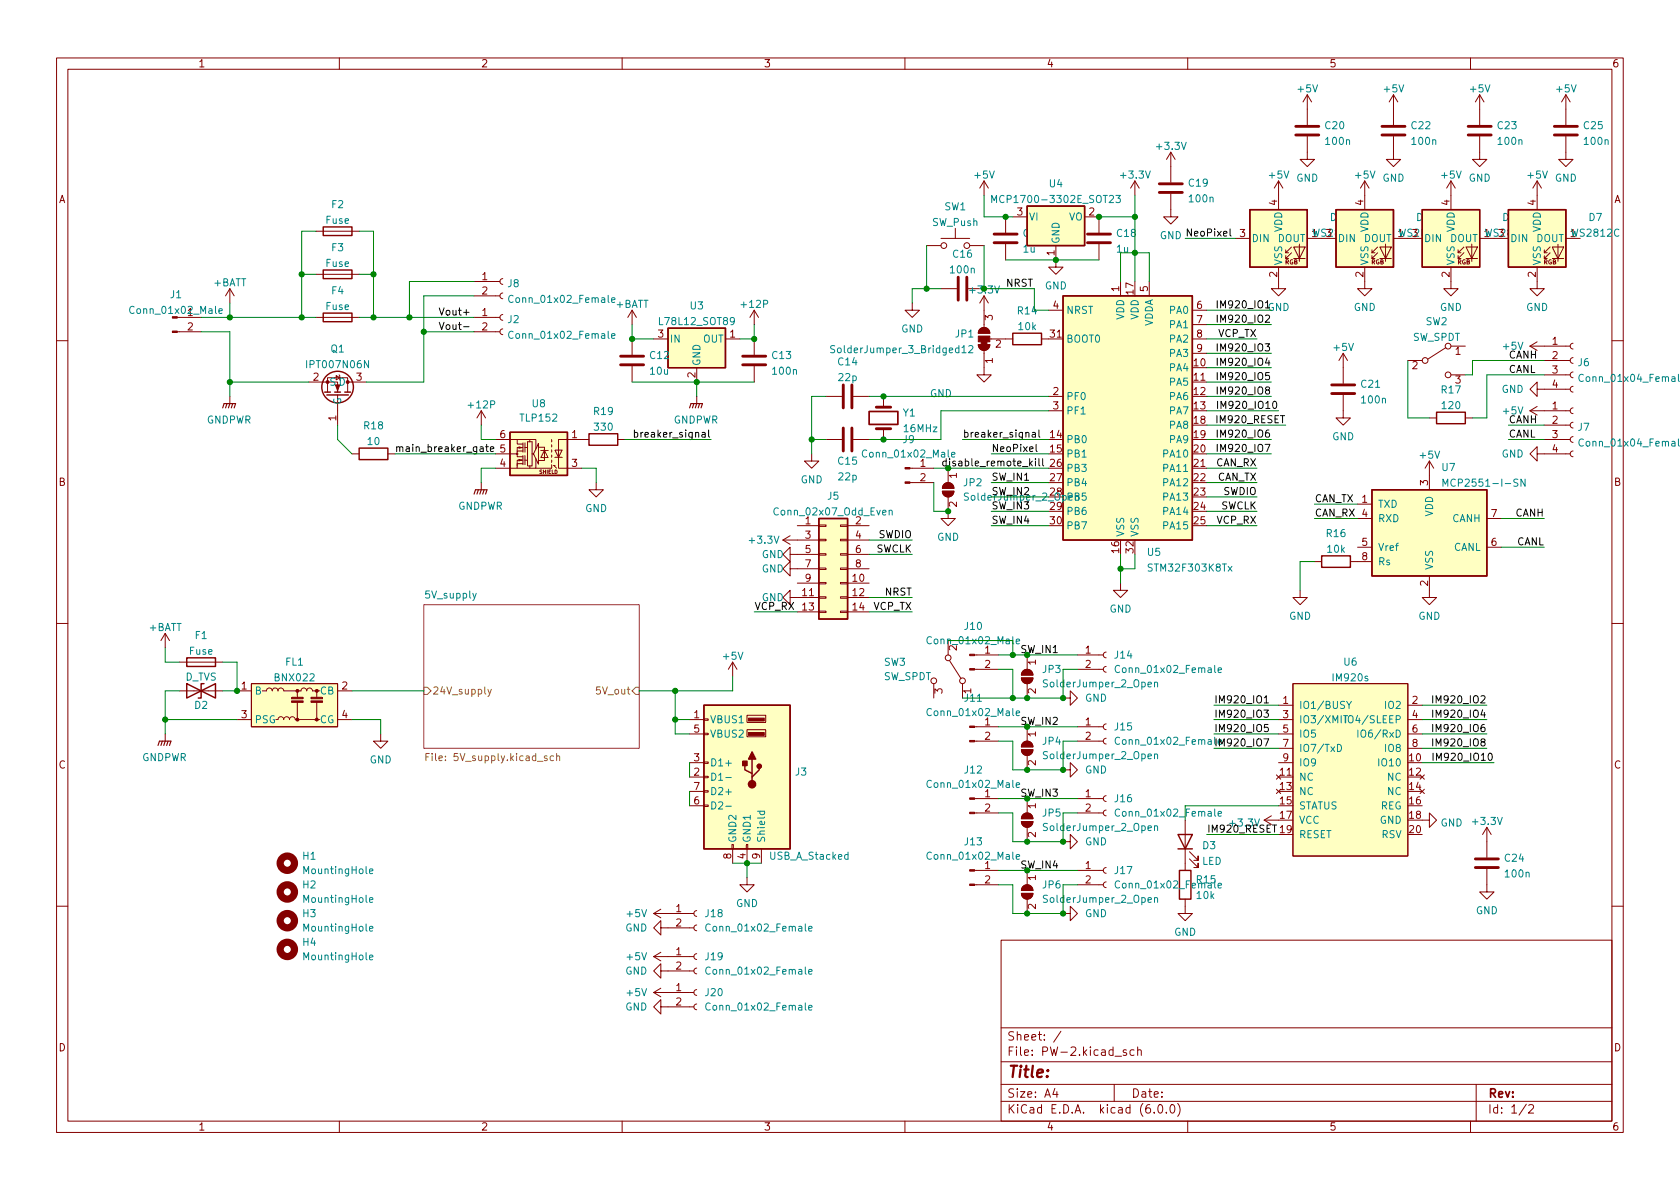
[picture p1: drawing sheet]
<svg xmlns="http://www.w3.org/2000/svg" width="297mm" height="210mm" viewBox="0 0 297 210" stroke-linecap="round" stroke-linejoin="round" font-family="sans-serif">
<defs><g id="words">
<text font-size="2.8" fill="#840000" x="178" y="190.6">Title:</text>
<g font-size="2.1" fill="#840000">
<text x="178" y="184">Sheet: /</text>
<text x="178" y="186.7">File: PW-2.kicad_sch</text>
<text x="178" y="196.9">KiCad E.D.A. kicad (6.0.0)</text>
<text x="178" y="194.1">Size: A4</text>
<text x="200" y="194.1">Date:</text>
<text x="263" y="194.1">Rev:</text>
<text x="263" y="196.9">Id: 1/2</text>
</g>
<g font-size="1.8" fill="#840000">
<text x="35" y="11.9">1</text>
<text x="85" y="11.9">2</text>
<text x="135" y="11.9">3</text>
<text x="185" y="11.9">4</text>
<text x="235" y="11.9">5</text>
<text x="285" y="11.9">6</text>
<text x="10.3" y="35.9">A</text>
<text x="285.3" y="35.9">A</text>
<text x="179.8" y="38.1">3</text>
<text x="192.5" y="38.1">2</text>
<text x="219.2" y="41.9">3</text>
<text x="225.8" y="36.3" transform="rotate(-90 225.8 36.3)">4</text>
<text x="231.9" y="41.9">1WS2812C</text>
<text x="234.5" y="41.9">3</text>
<text x="241" y="36.3" transform="rotate(-90 241 36.3)">4</text>
<text x="247.2" y="41.9">1WS2812C</text>
<text x="249.7" y="41.9">3</text>
<text x="256.3" y="36.3" transform="rotate(-90 256.3 36.3)">4</text>
<text x="262.4" y="41.9">1WS2812C</text>
<text x="264.9" y="41.9">3</text>
<text x="271.5" y="36.3" transform="rotate(-90 271.5 36.3)">4</text>
<text x="186.4" y="45.2" transform="rotate(-90 186.4 45.2)">1</text>
<text x="85.2" y="49.5">1</text>
<text x="85.2" y="52.1">2</text>
<text x="197.9" y="51.5" transform="rotate(-90 197.9 51.5)">1</text>
<text x="200.4" y="52" transform="rotate(-90 200.4 52)">17</text>
<text x="202.9" y="51.5" transform="rotate(-90 202.9 51.5)">5</text>
<text x="225.8" y="49" transform="rotate(-90 225.8 49)">2</text>
<text x="241" y="49" transform="rotate(-90 241 49)">2</text>
<text x="256.3" y="49" transform="rotate(-90 256.3 49)">2</text>
<text x="271.5" y="49" transform="rotate(-90 271.5 49)">2</text>
<text x="33.2" y="58.4">2</text>
<text x="85.2" y="55.9">1</text>
<text x="85.2" y="58.4">2</text>
<text x="116.3" y="59.7">3</text>
<text x="129" y="59.7">1</text>
<text x="175.5" y="56.6" transform="rotate(-90 175.5 56.6)">3</text>
<text x="185.7" y="59.7">31</text>
<text x="186.2" y="54.6">4</text>
<text x="211.6" y="54.6">6</text>
<text x="211.6" y="57.1">7</text>
<text x="211.6" y="59.7">8</text>
<text x="175.5" y="64.2" transform="rotate(-90 175.5 64.2)">1</text>
<text x="176" y="61.5">2</text>
<text x="211.1" y="64.8">10</text>
<text x="211.6" y="62.2">9</text>
<text x="249.7" y="65.3">2</text>
<text x="257.3" y="62.7">1</text>
<text x="274.5" y="61">1</text>
<text x="274.5" y="63.5">2</text>
<text x="55.4" y="67.3">2</text>
<text x="63" y="67.3">3</text>
<text x="122.9" y="66.8" transform="rotate(-90 122.9 66.8)">2</text>
<text x="186.2" y="69.8">2</text>
<text x="211.1" y="67.3">11</text>
<text x="211.1" y="69.8">12</text>
<text x="257.3" y="67.8">3</text>
<text x="274.5" y="66">3</text>
<text x="274.5" y="68.6">4</text>
<text x="59.4" y="74.4" transform="rotate(-90 59.4 74.4)">1</text>
<text x="88.4" y="77.5">6</text>
<text x="101.1" y="77.5">1</text>
<text x="185.7" y="77.5">14</text>
<text x="186.2" y="72.4">3</text>
<text x="211.1" y="72.4">13</text>
<text x="211.1" y="74.9">18</text>
<text x="211.1" y="77.5">19</text>
<text x="274.5" y="72.4">1</text>
<text x="274.5" y="74.9">2</text>
<text x="274.5" y="77.5">3</text>
<text x="88.4" y="82.5">4</text>
<text x="88.4" y="80">5</text>
<text x="101.1" y="82.5">3</text>
<text x="162.7" y="82.5">1</text>
<text x="185.7" y="80">15</text>
<text x="185.7" y="82.5">26</text>
<text x="211.1" y="80">20</text>
<text x="211.1" y="82.5">21</text>
<text x="274.5" y="80">4</text>
<text x="10.3" y="85.9">B</text>
<text x="162.7" y="85.1">2</text>
<text x="169.2" y="89.6" transform="rotate(-90 169.2 89.6)">2</text>
<text x="169.2" y="84.6" transform="rotate(-90 169.2 84.6)">1</text>
<text x="185.7" y="85.1">27</text>
<text x="185.7" y="87.6">28</text>
<text x="211.1" y="85.1">22</text>
<text x="211.1" y="87.6">23</text>
<text x="240.8" y="88.9">1</text>
<text x="252.5" y="85.8" transform="rotate(-90 252.5 85.8)">3</text>
<text x="285.3" y="85.9">B</text>
<text x="142.4" y="92.7">1</text>
<text x="142.4" y="95.2">3</text>
<text x="151.3" y="92.7">2</text>
<text x="151.3" y="95.2">4</text>
<text x="185.7" y="92.7">30</text>
<text x="211.1" y="90.2">24</text>
<text x="211.1" y="92.7">25</text>
<text x="263.7" y="91.4">7</text>
<text x="142.4" y="97.8">5</text>
<text x="142.4" y="100.3">7</text>
<text x="151.3" y="97.8">6</text>
<text x="151.3" y="100.3">8</text>
<text x="197.9" y="97.8" transform="rotate(-90 197.9 97.8)">16</text>
<text x="200.4" y="97.8" transform="rotate(-90 200.4 97.8)">32</text>
<text x="240.8" y="96.5">5</text>
<text x="240.8" y="99.1">8</text>
<text x="263.7" y="96.5">6</text>
<text x="141.9" y="105.4">11</text>
<text x="141.9" y="107.9">13</text>
<text x="142.4" y="102.9">9</text>
<text x="150.8" y="102.9">10</text>
<text x="150.8" y="105.4">12</text>
<text x="150.8" y="107.9">14</text>
<text x="252.5" y="103.6" transform="rotate(-90 252.5 103.6)">2</text>
<text x="174.1" y="115.6">1</text>
<text x="174.1" y="118.1">2</text>
<text x="183.1" y="117.6" transform="rotate(-90 183.1 117.6)">1</text>
<text x="191.9" y="115.6">1</text>
<text x="191.9" y="118.1">2</text>
<text x="42.7" y="121.9">1</text>
<text x="60.5" y="121.9">2</text>
<text x="166.6" y="122.7" transform="rotate(-90 166.6 122.7)">3</text>
<text x="171.7" y="122.7" transform="rotate(-90 171.7 122.7)">1</text>
<text x="183.1" y="122.7" transform="rotate(-90 183.1 122.7)">2</text>
<text x="226.8" y="124.5">1</text>
<text x="249.7" y="124.5">2</text>
<text x="42.7" y="127">3</text>
<text x="60.5" y="127">4</text>
<text x="122.7" y="127">1</text>
<text x="122.7" y="129.5">5</text>
<text x="174.1" y="128.3">1</text>
<text x="174.1" y="130.8">2</text>
<text x="183.1" y="130.3" transform="rotate(-90 183.1 130.3)">1</text>
<text x="191.9" y="128.3">1</text>
<text x="191.9" y="130.8">2</text>
<text x="226.8" y="127">3</text>
<text x="226.8" y="129.5">5</text>
<text x="249.7" y="127">4</text>
<text x="249.7" y="129.5">6</text>
<text x="10.3" y="135.9">C</text>
<text x="122.7" y="137.2">2</text>
<text x="122.7" y="134.6">3</text>
<text x="183.1" y="135.4" transform="rotate(-90 183.1 135.4)">2</text>
<text x="226.3" y="137.2">11</text>
<text x="226.8" y="132.1">7</text>
<text x="226.8" y="134.6">9</text>
<text x="249.2" y="134.6">10</text>
<text x="249.2" y="137.2">12</text>
<text x="249.7" y="132.1">8</text>
<text x="285.3" y="135.9">C</text>
<text x="122.7" y="142.2">6</text>
<text x="122.7" y="139.7">7</text>
<text x="174.1" y="141">1</text>
<text x="174.1" y="143.5">2</text>
<text x="183.1" y="143" transform="rotate(-90 183.1 143)">1</text>
<text x="191.9" y="141">1</text>
<text x="191.9" y="143.5">2</text>
<text x="226.3" y="139.7">13</text>
<text x="226.3" y="142.2">15</text>
<text x="249.2" y="139.7">14</text>
<text x="249.2" y="142.2">16</text>
<text x="183.1" y="148.1" transform="rotate(-90 183.1 148.1)">2</text>
<text x="226.3" y="144.8">17</text>
<text x="249.2" y="144.8">18</text>
<text x="249.2" y="147.3">20</text>
<text x="129.3" y="151.9" transform="rotate(-90 129.3 151.9)">8</text>
<text x="131.8" y="151.9" transform="rotate(-90 131.8 151.9)">4</text>
<text x="134.4" y="151.9" transform="rotate(-90 134.4 151.9)">9</text>
<text x="174.1" y="153.7">1</text>
<text x="183.1" y="155.7" transform="rotate(-90 183.1 155.7)">1</text>
<text x="191.9" y="153.7">1</text>
<text x="119.5" y="161.3">1</text>
<text x="174.1" y="156.2">2</text>
<text x="183.1" y="160.8" transform="rotate(-90 183.1 160.8)">2</text>
<text x="191.9" y="156.2">2</text>
<text x="119.5" y="163.8">2</text>
<text x="119.5" y="168.9">1</text>
<text x="119.5" y="171.4">2</text>
<text x="119.5" y="175.3">1</text>
<text x="119.5" y="177.8">2</text>
<text x="10.3" y="185.9">D</text>
<text x="285.3" y="185.9">D</text>
<text x="35" y="199.9">1</text>
<text x="85" y="199.9">2</text>
<text x="135" y="199.9">3</text>
<text x="185" y="199.9">4</text>
<text x="235" y="199.9">5</text>
<text x="285" y="199.9">6</text>
</g>
<g font-size="1.8" fill="#008484">
<text x="229.5" y="16.3">+5V</text>
<text x="244.8" y="16.3">+5V</text>
<text x="260" y="16.3">+5V</text>
<text x="275.3" y="16.3">+5V</text>
<text x="234.4" y="22.8">C20</text>
<text x="249.6" y="22.8">C22</text>
<text x="264.8" y="22.8">C23</text>
<text x="280.1" y="22.8">C25</text>
<text x="204.7" y="26.5">+3.3V</text>
<text x="234.5" y="25.6">100n</text>
<text x="249.8" y="25.6">100n</text>
<text x="265" y="25.6">100n</text>
<text x="280.2" y="25.6">100n</text>
<text x="172.4" y="31.6">+5V</text>
<text x="176.6" y="35.9">MCP1700-3302E_SOT23</text>
<text x="185.6" y="33.1">U4</text>
<text x="198.3" y="31.6">+3.3V</text>
<text x="210.2" y="33">C19</text>
<text x="210.4" y="35.8">100n</text>
<text x="224.5" y="31.6">+5V</text>
<text x="229.2" y="32.1">GND</text>
<text x="239.7" y="31.6">+5V</text>
<text x="244.4" y="32.1">GND</text>
<text x="254.9" y="31.6">+5V</text>
<text x="259.7" y="32.1">GND</text>
<text x="270.2" y="31.6">+5V</text>
<text x="274.9" y="32.1">GND</text>
<text x="57.6" y="39.6">Fuse</text>
<text x="58.7" y="36.8">F2</text>
<text x="164.8" y="40">SW_Push</text>
<text x="167" y="37.2">SW1</text>
<text x="181" y="41.9">C17</text>
<text x="181.9" y="39">VI</text>
<text x="189" y="39">VO</text>
<text x="197.5" y="41.9">C18</text>
<text x="226.7" y="41.1" transform="rotate(-90 226.7 41.1)">VDD</text>
<text x="235.2" y="39.1">D4</text>
<text x="241.9" y="41.1" transform="rotate(-90 241.9 41.1)">VDD</text>
<text x="250.5" y="39.1">D5</text>
<text x="257.2" y="41.1" transform="rotate(-90 257.2 41.1)">VDD</text>
<text x="265.7" y="39.1">D6</text>
<text x="272.4" y="41.1" transform="rotate(-90 272.4 41.1)">VDD</text>
<text x="277.6" y="41.9">1WS2812C</text>
<text x="281" y="39.1">D7</text>
<text x="57.6" y="47.2">Fuse</text>
<text x="58.7" y="44.4">F3</text>
<text x="168.6" y="45.6">C16</text>
<text x="180.9" y="44.7">1u</text>
<text x="187.3" y="43.2" transform="rotate(-90 187.3 43.2)">GND</text>
<text x="197.5" y="44.7">1u</text>
<text x="205" y="42.3">GND</text>
<text x="221.2" y="42.8">DIN</text>
<text x="225.9" y="42.8">DOUT</text>
<text x="226.7" y="47" transform="rotate(-90 226.7 47)">VSS</text>
<text x="236.5" y="42.8">DIN</text>
<text x="241.1" y="42.8">DOUT</text>
<text x="241.9" y="47" transform="rotate(-90 241.9 47)">VSS</text>
<text x="251.7" y="42.8">DIN</text>
<text x="256.4" y="42.8">DOUT</text>
<text x="257.2" y="47" transform="rotate(-90 257.2 47)">VSS</text>
<text x="267" y="42.8">DIN</text>
<text x="271.6" y="42.8">DOUT</text>
<text x="272.4" y="47" transform="rotate(-90 272.4 47)">VSS</text>
<text x="30.1" y="52.7">J1</text>
<text x="37.8" y="50.6">+BATT</text>
<text x="58.7" y="52">F4</text>
<text x="89.8" y="50.8">J8</text>
<text x="90.6" y="53.6">Conn_01x02_Female</text>
<text x="168.2" y="48.3">100n</text>
<text x="184.7" y="51.2">GND</text>
<text x="23.4" y="55.5">Conn_01x02_Male</text>
<text x="33.2" y="55.9">1</text>
<text x="57.6" y="54.8">Fuse</text>
<text x="89.8" y="57.1">J2</text>
<text x="90.6" y="59.9">Conn_01x02_Female</text>
<text x="108.9" y="54.4">+BATT</text>
<text x="116.8" y="57.5">L78L12_SOT89</text>
<text x="122.1" y="54.7">U3</text>
<text x="131.3" y="54.4">+12P</text>
<text x="159.3" y="58.8">GND</text>
<text x="169" y="59.7">JP1</text>
<text x="180" y="55.6">R14</text>
<text x="180.1" y="58.4">10k</text>
<text x="188.5" y="55.5">NRST</text>
<text x="198.8" y="56.6" transform="rotate(-90 198.8 56.6)">VDD</text>
<text x="201.3" y="56.6" transform="rotate(-90 201.3 56.6)">VDD</text>
<text x="203.8" y="57.8" transform="rotate(-90 203.8 57.8)">VDDA</text>
<text x="206.9" y="55.5">PA0</text>
<text x="206.9" y="58">PA1</text>
<text x="239.3" y="55">GND</text>
<text x="252.1" y="57.5">SW2</text>
<text x="254.6" y="55">GND</text>
<text x="269.8" y="55">GND</text>
<text x="54.6" y="65.1">IPT007N06N</text>
<text x="58.5" y="62.3">Q1</text>
<text x="115" y="63.5">C12</text>
<text x="118.4" y="60.6">IN</text>
<text x="123.8" y="64.8" transform="rotate(-90 123.8 64.8)">GND</text>
<text x="124.3" y="60.6">OUT</text>
<text x="136.6" y="63.5">C13</text>
<text x="147.7" y="62.4">SolderJumper_3_Bridged12</text>
<text x="148.2" y="64.6">C14</text>
<text x="188.5" y="60.6">BOOT0</text>
<text x="206.9" y="65.7">PA4</text>
<text x="206.9" y="60.6">PA2</text>
<text x="206.9" y="63.1">PA3</text>
<text x="235.9" y="62">+5V</text>
<text x="249.7" y="60.3">SW_SPDT</text>
<text x="265.8" y="61.8">+5V</text>
<text x="279" y="64.7">J6</text>
<text x="58.2" y="68.2">S D</text>
<text x="60.3" y="71.6" transform="rotate(-90 60.3 71.6)">G</text>
<text x="115" y="66.3">10u</text>
<text x="136.7" y="66.2">100n</text>
<text x="148.3" y="67.4">22p</text>
<text x="164.4" y="70.2">GND</text>
<text x="188.5" y="70.7">PF0</text>
<text x="206.9" y="68.2">PA5</text>
<text x="206.9" y="70.7">PA6</text>
<text x="240.7" y="68.6">C21</text>
<text x="240.9" y="71.3">100n</text>
<text x="254.9" y="69.6">R17</text>
<text x="265.5" y="69.5">GND</text>
<text x="279.8" y="67.5">Conn_01x04_Female</text>
<text x="36.5" y="74.9">GNDPWR</text>
<text x="64.4" y="75.9">R18</text>
<text x="83" y="72.2">+12P</text>
<text x="92.1" y="74.5">TLP152</text>
<text x="94.1" y="72">U8</text>
<text x="105.1" y="73.4">R19</text>
<text x="105.2" y="76.1">330</text>
<text x="119" y="74.9">GNDPWR</text>
<text x="159.7" y="73.6">Y1</text>
<text x="159.9" y="76.4">16MHz</text>
<text x="188.5" y="73.3">PF1</text>
<text x="206.9" y="73.3">PA7</text>
<text x="206.9" y="75.8">PA8</text>
<text x="235.5" y="77.8">GND</text>
<text x="255.1" y="72.3">120</text>
<text x="265.8" y="73.3">+5V</text>
<text x="279" y="76.2">J7</text>
<text x="65.1" y="78.7">10</text>
<text x="148.2" y="82.2">C15</text>
<text x="153" y="80.9">Conn_01x02_Male</text>
<text x="159.7" y="78.4">J9</text>
<text x="188.5" y="78.4">PB0</text>
<text x="188.5" y="80.9">PB1</text>
<text x="188.5" y="83.4">PB3</text>
<text x="205.9" y="80.9">PA10</text>
<text x="205.9" y="83.4">PA11</text>
<text x="206.9" y="78.4">PA9</text>
<text x="251.1" y="81.1">+5V</text>
<text x="255" y="83.3">U7</text>
<text x="265.5" y="80.9">GND</text>
<text x="279.8" y="79">Conn_01x04_Female</text>
<text x="141.5" y="85.5">GND</text>
<text x="146.3" y="88.4">J5</text>
<text x="148.3" y="84.9">22p</text>
<text x="170.4" y="86">JP2</text>
<text x="170.9" y="88.5">SolderJumper_2_OpenPB5</text>
<text x="188.5" y="86">PB4</text>
<text x="205.9" y="86">PA12</text>
<text x="205.9" y="88.5">PA13</text>
<text x="243.6" y="89.8">TXD</text>
<text x="256.4" y="86.1">MCP2551-I-SN</text>
<text x="80.9" y="90.1">GNDPWR</text>
<text x="103.4" y="90.5">GND</text>
<text x="137.2" y="91.1">Conn_02x07_Odd_Even</text>
<text x="165.7" y="95.6">GND</text>
<text x="185.7" y="90.2">29</text>
<text x="188.5" y="91.1">PB6</text>
<text x="188.5" y="93.6">PB7</text>
<text x="198.8" y="95" transform="rotate(-90 198.8 95)">VSS</text>
<text x="201.3" y="95" transform="rotate(-90 201.3 95)">VSS</text>
<text x="205.9" y="91.1">PA14</text>
<text x="205.9" y="93.6">PA15</text>
<text x="234.6" y="95">R16</text>
<text x="243.6" y="92.3">RXD</text>
<text x="253.4" y="91.4" transform="rotate(-90 253.4 91.4)">VDD</text>
<text x="256.8" y="92.3">CANH</text>
<text x="132.7" y="96.1">+3.3V</text>
<text x="134.7" y="98.7">GND</text>
<text x="134.7" y="101.2">GND</text>
<text x="202.9" y="98.3">U5</text>
<text x="203.4" y="101.1">STM32F303K8Tx</text>
<text x="234.7" y="97.7">10k</text>
<text x="243.6" y="97.4">Vref</text>
<text x="243.6" y="99.9">Rs</text>
<text x="253.4" y="100.8" transform="rotate(-90 253.4 100.8)">VSS</text>
<text x="257" y="97.4">CANL</text>
<text x="75.3" y="105.8">5V_supply</text>
<text x="134.7" y="106.3">GND</text>
<text x="26.3" y="111.6">+BATT</text>
<text x="34.5" y="113">F1</text>
<text x="164.4" y="113.9">Conn_01x02_Male</text>
<text x="170.6" y="111.4">J10</text>
<text x="196.2" y="108.3">GND</text>
<text x="227.9" y="109.6">GND</text>
<text x="250.8" y="109.6">GND</text>
<text x="33.5" y="115.8">Fuse</text>
<text x="50.5" y="117.7">FL1</text>
<text x="127.9" y="116.7">+5V</text>
<text x="156.3" y="117.7">SW3</text>
<text x="169.2" y="115" transform="rotate(-90 169.2 115)">2</text>
<text x="184.4" y="119">JP3</text>
<text x="197.1" y="116.5">J14</text>
<text x="197.8" y="119">Conn_01x02_Female</text>
<text x="237.6" y="117.7">U6</text>
<text x="32.7" y="120.3">D_TVS</text>
<text x="34.4" y="125.3">D2</text>
<text x="45" y="122.8">B</text>
<text x="48.7" y="120.5">BNX022</text>
<text x="56.6" y="122.8">CB</text>
<text x="156.2" y="120.3">SW_SPDT</text>
<text x="170.6" y="124.1">J11</text>
<text x="184.9" y="121.5">SolderJumper_2_Open</text>
<text x="191.8" y="124.1">GND</text>
<text x="229.6" y="125.3">IO1/BUSY</text>
<text x="235.8" y="120.5">IM920s</text>
<text x="245.1" y="125.3">IO2</text>
<text x="45" y="127.9">PSG</text>
<text x="56.5" y="127.9">CG</text>
<text x="125.5" y="127.9">VBUS1</text>
<text x="125.5" y="130.4">VBUS2</text>
<text x="164.4" y="126.6">Conn_01x02_Male</text>
<text x="184.4" y="131.7">JP4</text>
<text x="197.1" y="129.2">J15</text>
<text x="229.6" y="127.9">IO3/XMIT</text>
<text x="229.6" y="130.4">IO5</text>
<text x="238.8" y="127.9">IO4/SLEEP</text>
<text x="241" y="130.4">IO6/RxD</text>
<text x="25.1" y="134.6">GNDPWR</text>
<text x="65.3" y="135">GND</text>
<text x="125.5" y="135.5">D1+</text>
<text x="140.6" y="137.1">J3</text>
<text x="170.6" y="136.8">J12</text>
<text x="184.9" y="134.2">SolderJumper_2_Open</text>
<text x="191.8" y="136.8">GND</text>
<text x="229.6" y="133">IO7/TxD</text>
<text x="229.6" y="135.5">IO9</text>
<text x="244.1" y="135.5">IO10</text>
<text x="245.1" y="133">IO8</text>
<text x="125.5" y="138">D1-</text>
<text x="125.5" y="143.1">D2-</text>
<text x="125.5" y="140.6">D2+</text>
<text x="164.4" y="139.3">Conn_01x02_Male</text>
<text x="197.1" y="141.9">J16</text>
<text x="229.6" y="138">NC</text>
<text x="229.6" y="140.6">NC</text>
<text x="229.6" y="143.1">STATUS</text>
<text x="244.1" y="143.1">REG</text>
<text x="245.3" y="138">NC</text>
<text x="245.3" y="140.6">NC</text>
<text x="130.2" y="149.1" transform="rotate(-90 130.2 149.1)">GND2</text>
<text x="132.7" y="149.1" transform="rotate(-90 132.7 149.1)">GND1</text>
<text x="135.3" y="149.1" transform="rotate(-90 135.3 149.1)">Shield</text>
<text x="170.6" y="149.5">J13</text>
<text x="184.4" y="144.4">JP5</text>
<text x="184.9" y="146.9">SolderJumper_2_Open</text>
<text x="191.8" y="149.5">GND</text>
<text x="229.6" y="145.7">VCC</text>
<text x="229.6" y="148.2">RESET</text>
<text x="244" y="145.7">GND</text>
<text x="244.3" y="148.2">RSV</text>
<text x="254.7" y="146.1">GND</text>
<text x="260.6" y="145.9">+3.3V</text>
<text x="53.6" y="152">H1</text>
<text x="53.9" y="154.6">MountingHole</text>
<text x="136.2" y="152">USB_A_Stacked</text>
<text x="164.4" y="152">Conn_01x02_Male</text>
<text x="197.1" y="154.6">J17</text>
<text x="212.5" y="152.9">LED</text>
<text x="212.7" y="150.2">D3</text>
<text x="266.1" y="152.4">C24</text>
<text x="266.3" y="155.1">100n</text>
<text x="53.6" y="157.1">H2</text>
<text x="53.9" y="159.6">MountingHole</text>
<text x="130.1" y="160.4">GND</text>
<text x="184.4" y="157.1">JP6</text>
<text x="184.9" y="159.6">SolderJumper_2_Open</text>
<text x="197.8" y="157.1">Conn_01x02_Female</text>
<text x="211.6" y="156.2">R15</text>
<text x="211.7" y="159">10k</text>
<text x="260.9" y="161.7">GND</text>
<text x="53.6" y="167.3">H4</text>
<text x="53.6" y="162.2">H3</text>
<text x="53.9" y="164.7">MountingHole</text>
<text x="110.5" y="164.7">GND</text>
<text x="110.9" y="162.2">+5V</text>
<text x="124.8" y="162.2">J18</text>
<text x="125.4" y="164.7">Conn_01x02_Female</text>
<text x="191.8" y="162.2">GND</text>
<text x="207.6" y="165.5">GND</text>
<text x="53.9" y="169.8">MountingHole</text>
<text x="110.5" y="172.3">GND</text>
<text x="110.9" y="169.8">+5V</text>
<text x="124.8" y="169.8">J19</text>
<text x="125.4" y="172.3">Conn_01x02_Female</text>
<text x="110.5" y="178.7">GND</text>
<text x="110.9" y="176.1">+5V</text>
<text x="124.8" y="176.1">J20</text>
<text x="125.4" y="178.7">Conn_01x02_Female</text>
</g>
<g font-size="1.8">
<text x="209.5" y="41.8">NeoPixel</text>
<text x="177.8" y="50.7">NRST</text>
<text x="77.5" y="55.8">Vout+</text>
<text x="77.5" y="58.3">Vout-</text>
<text x="215.4" y="59.6">VCP_TX</text>
<text x="216" y="54.5">IM920_IO1</text>
<text x="216" y="57">IM920_IO2</text>
<text x="224.1" y="55">GND</text>
<text x="216" y="62.1">IM920_IO3</text>
<text x="216" y="64.7">IM920_IO4</text>
<text x="266.7" y="63.4">CANH</text>
<text x="266.7" y="65.9">CANL</text>
<text x="216" y="69.7">IM920_IO8</text>
<text x="216" y="67.2">IM920_IO5</text>
<text x="113.2" y="77.4">breaker_signal</text>
<text x="170.2" y="77.4">breaker_signal</text>
<text x="215.5" y="74.8">IM920_RESET</text>
<text x="216" y="77.4">IM920_IO6</text>
<text x="216.3" y="72.3">IM920_IO10</text>
<text x="266.7" y="77.4">CANL</text>
<text x="266.7" y="74.8">CANH</text>
<text x="71.5" y="79.9">main_breaker_gate</text>
<text x="175.3" y="79.9">NeoPixel</text>
<text x="215" y="82.4">CAN_RX</text>
<text x="216" y="79.9">IM920_IO7</text>
<text x="175.3" y="87.5">SW_IN2</text>
<text x="175.3" y="85">SW_IN1</text>
<text x="215.2" y="85">CAN_TX</text>
<text x="216.3" y="87.5">SWDIO</text>
<text x="232.4" y="88.8">CAN_TX</text>
<text x="155.3" y="95.1">SWDIO</text>
<text x="175.3" y="92.6">SW_IN4</text>
<text x="175.3" y="90.1">SW_IN3</text>
<text x="215.2" y="92.6">VCP_RX</text>
<text x="215.8" y="90.1">SWCLK</text>
<text x="232.4" y="91.3">CAN_RX 4</text>
<text x="267.9" y="91.3">CANH</text>
<text x="154.8" y="97.7">SWCLK</text>
<text x="268.1" y="96.4">CANL</text>
<text x="133.3" y="107.8">VCP_RX</text>
<text x="154.4" y="107.8">VCP_TX</text>
<text x="156.5" y="105.3">NRST</text>
<text x="214.6" y="124.4">IM920_IO1</text>
<text x="254.1" y="124.4">IM920_IO2</text>
<text x="197.8" y="131.7">Conn_01x02_FemaleIM920_IO7</text>
<text x="214.6" y="129.4">IM920_IO5</text>
<text x="214.6" y="126.9">IM920_IO3</text>
<text x="254.1" y="132">IM920_IO8</text>
<text x="254.1" y="129.4">IM920_IO6</text>
<text x="254.1" y="126.9">IM920_IO4</text>
<text x="254.4" y="134.5">IM920_IO10</text>
<text x="213.4" y="147.2">IM920_RESET 19</text>
<text x="217.6" y="146.1">+3.3V</text>
</g>
<g font-size="1.8" fill="#008400">
<text x="171.7" y="51.9">+3.3V</text>
<text x="166.4" y="82.4">disable_remote_kill</text>
<text x="180.3" y="115.5">SW_IN1</text>
<text x="180.3" y="128.2">SW_IN2</text>
<text x="180.3" y="140.9">SW_IN3</text>
<text x="197.8" y="144.4">Conn_01x02_Female</text>
<text x="180.3" y="153.6">SW_IN4</text>
</g>
<g font-size="1.8" fill="#848400">
<text x="76.4" y="122.8">24V_supply</text>
<text x="105.7" y="122.8">5V_out</text>
<text x="76.1" y="134.6">File: 5V_supply.kicad_sch</text>
</g>
<g font-size="1.1" fill="#840000">
<text x="227.2" y="46.7">RGB</text>
<text x="242.4" y="46.7">RGB</text>
<text x="257.6" y="46.7">RGB</text>
<text x="272.9" y="46.7">RGB</text>
</g>
<text font-size=".9" fill="#840000" x="95.4" y="83.8">SHIELD</text>
</g></defs>
<g fill="none" stroke="#840000" stroke-width=".18">
<path d="M10 10.2h277v190.1h-277zM12 12.2h273v186.1h-273zM60 10.2v2M110 10.2v2M160 10.2v2M210 10.2v2M231.1 16.8l-.7 1.2M231.1 16.8v5.3M231.1 16.8l.8 1.2M246.4 16.8v5.3M246.4 16.8l-.8 1.2M246.4 16.8l.7 1.2"/>
<path d="M260 10.2v2M261.6 16.8v5.3M261.6 16.8l-.7 1.2M261.6 16.8l.8 1.2M276.9 16.8l-.8 1.2M276.9 16.8v5.3M276.9 16.8l.7 1.2M174 32v2.5M174 32l-.8 1.3M174 32l.8 1.3M177.8 38.3v2.8M179.1 38.3h2.5"/>
<path d="M191.8 38.3h2.5v2.8M200.7 32l-.8 1.3M200.7 32v2.5M200.7 32l.7 1.3M207 34.3v4h1.3l-1.3 1.3-1.3-1.3h1.3M207 26.9l-.8 1.3M207 26.9v5.4M207 26.9l.8 1.3M226.1 32v5.1M226.1 32l-.8 1.3M226.1 32l.7 1.3M231.1 24.1v4.1h1.3l-1.3 1.3-1.2-1.3h1.2"/>
<path d="M241.3 32l-.8 1.3M241.3 32v5.1M241.3 32l.8 1.3M246.4 24.1v4.1h1.2l-1.2 1.3-1.3-1.3h1.3M256.5 32l-.7 1.3M256.5 32v5.1M256.5 32l.8 1.3M261.6 24.1v4.1h1.3l-1.3 1.3-1.3-1.3h1.3M271.8 32l-.8 1.3M271.8 32v5.1M271.8 32l.7 1.3M276.9 24.1v4.1h1.2l-1.2 1.3-1.3-1.3h1.3"/>
<path d="M31.3 58.7h4.3M31.7 56.1h3.9M40.6 51l-.7 1.3M40.6 51v2.6M40.6 51l.8 1.3M55.9 56.1h7.6M55.9 40.9h7.6M55.9 48.5h7.6M83.8 52.3h4.6M83.8 49.8h4.6M83.8 58.7h4.6M83.8 56.1h4.6"/>
<path d="M88.9 51.8l-.4 .2-.1 .3 .1 .4 .4 .1M88.9 49.3l-.4 .1-.1 .4 .1 .3 .4 .2M88.9 58.2l-.4 .1-.1 .4 .1 .3 .4 .2M88.9 55.6l-.4 .2-.1 .3 .1 .4 .4 .1M111.8 54.9l-.8 1.2M111.8 54.9v2.5M111.8 59.9v2.8M111.8 54.9l.7 1.2M115.6 59.9h2.5M128.3 59.9h2.5M133.3 54.9v2.5M133.3 59.9v2.8"/>
<path d="M133.3 54.9l-.7 1.2M133.3 54.9l.8 1.2M161.3 53.6v1.3h1.3l-1.3 1.2-1.3-1.2h1.3M163.8 43.4h2.6M166.4 42.2h5M166.4 51h2.8M168.9 40.4v1.8M171.4 43.4h2.6M173.3 58.2a1.02 1.02 0 0 1 1.1-.2 1.02 1.02 0 0 1 .6 .9h-2zM174 52.3l-.8 1.3M174 52.3v5.6M174 52.3l.8 1.3"/>
<path d="M175 59.9h4.1M177.8 43.2v2.8M184.1 59.9h3.9M185.4 54.9h2.6M186.7 43.4v3.8h1.3l-1.3 1.3-1.3-1.3h1.3M194.3 43.2v2.8M198.1 49.8v2.5M203.2 49.8v2.5M210.8 59.9h2.6M210.8 54.9h2.6M210.8 57.4h2.6M218.4 42.2h2.6"/>
<path d="M226.1 47.2v3.8h1.2l-1.2 1.3-1.3-1.3h1.3M227.3 44.7h.5M228.3 44.7l-1 1v-.5M228.3 43.7l-1 1v-.5M228.7 43.7h2.1l-1.1 2zM228.7 45.7h2.1M229.7 43.2v3M231.1 42.2h2.6M241.3 47.2v3.8h1.3l-1.3 1.3-1.3-1.3h1.3M242.6 44.7h.5M243.6 44.7l-1 1v-.5M243.6 43.7l-1 1v-.5"/>
<path d="M244 43.7h2l-1 2zM244 45.7h2M245 43.2v3M246.4 42.2h2.5M256.5 47.2v3.8h1.3l-1.3 1.3-1.2-1.3h1.2M257.8 44.7h.5M258.8 44.7l-1 1v-.5M258.8 43.7l-1 1v-.5M259.2 43.7h2l-1 2zM259.2 45.7h2M260.2 43.2v3M261.6 42.2h2.6"/>
<path d="M271.8 47.2v3.8h1.2l-1.2 1.3-1.3-1.3h1.3M273 44.7h.6M274.1 44.7l-1.1 1v-.5M274.1 43.7l-1.1 1v-.5M274.4 43.7h2.1l-1 2zM274.4 45.7h2.1M275.5 43.2v3M276.9 42.2h2.5M10 60.2h2M40.6 70.1v1.3M54.6 67.6h5.1v1.7M57.9 69.3v-2.5h3.6v2.5"/>
<path d="M59.7 69.8v5.4M61.5 67.6h3.3M85.1 72.6l-.8 1.3M85.1 72.6v2.6M85.1 72.6l.8 1.3M87.6 77.7h3.8v.8h1.1M91.4 77.7h3.3v1.7M91.7 79l.6 .1-.6 .2zM92.5 79.1h-1.1v.7M92.5 79.8h-1.1v1h1.1M92.5 78.3v1.7M92.8 78.3v1.7"/>
<path d="M92.8 79.1h.5M93.3 78.1h.8v4.3h-.8zM93.7 77.7v.4M95.2 79.1h1.1v2.3h-1.1M95.6 79.6h1.3M96.3 79.6l.6 1.3h-1.3zM97.5 77.7v.4M97.5 78.6v.4M97.5 79.5v.5M98.1 79.6h1.3l-.6 1.3zM104.1 77.7h-5.3v5.1h4.1M109.2 77.7h1.3"/>
<path d="M111.8 64.8v2.8M123.2 65v2.6M123.2 70.1v1.3M133.3 64.8v2.8M146 77.7h2.8M146 70.1h2.8M150.9 77.7h2.8M150.9 70.1h2.8M156.2 70.1v1.9M156.2 75.8v1.9M173 61h2a1.02 1.02 0 0 1-1 1 1.02 1.02 0 0 1-1-1zM174 62v4.3h1.3l-1.3 1.3-1.3-1.3h1.3"/>
<path d="M185.4 72.6h2.6M185.4 70.1h2.6M210.8 67.6h2.6M210.8 62.5h2.6M237.5 69.8v4.1h1.3l-1.3 1.3-1.3-1.3h1.3M237.5 62.5v5.3M237.5 62.5l-.8 1.2M237.5 62.5l.8 1.2M248.9 63.7h2.6M252.7 73.9h1.3M255.7 61.5l-3.2 2M256.5 66.3h2.6"/>
<path d="M256.5 61.2h2.6M259.1 73.9h1.2M270.5 72.6l1.3 .8M270.5 72.6h7.1M270.5 61.2h7.1M270.5 61.2l1.3 .8M271.8 68.8v-1.2l-1.3 1.2 1.3 1.3v-1.3h5.8M271.8 71.9l-1.3 .7M271.8 60.4l-1.3 .8M273 77.7h4.6M273 75.2h4.6M273 66.3h4.6"/>
<path d="M273 63.7h4.6M278.1 79.8l-.3 .1-.2 .4 .2 .3 .3 .2M278.1 77.2l-.3 .2-.2 .3 .2 .4 .3 .1M278.1 74.7l-.3 .1-.2 .4 .2 .3 .3 .2M278.1 72.1l-.3 .2-.2 .3 .2 .4 .3 .1M278.1 68.3l-.3 .2-.2 .3 .2 .4 .3 .1M278.1 65.8l-.3 .1-.2 .4 .2 .3 .3 .2M278.1 63.2l-.3 .2-.2 .3 .2 .4 .3 .2M278.1 60.7l-.3 .1-.2 .4 .2 .4 .3 .1M285 60.2h2M62.2 80.3h1.3M68.6 80.3h1.2"/>
<path d="M85.1 85.3v1.3M87.6 80.3h3.8M91.7 81.2l.6 .2-.6 .1zM92.5 81.4h-1.1v1M92.5 82h-1.1v.8h-3.8M92.5 80.6v1.6M92.8 81.4h.5M92.8 80.6v1.6M93.7 82.4v.4M94.1 80.3h.2l.9-1.9v3.7l-.9-1.8M94.7 81.1v1.7h-3.3M97.5 82.2v.6h-2.8"/>
<path d="M97.5 80.5v.4M97.5 81.4v.4M98.1 80.9h1.3M98.1 82.3h-.2l.5 .5M105.4 85.3v1.3h1.3l-1.3 1.3-1.3-1.3h1.3M138.4 95.5h6.4M138.4 95.5l1.3 .8M139.7 98v-1.2l-1.3 1.2 1.3 1.3v-1.3h5.1M139.7 94.7l-1.3 .8M141 93h3.8M143.5 80.3v1.2h1.3l-1.3 1.3-1.3-1.3h1.3M144.8 97.9h1.2v.3h-1.2z"/>
<path d="M144.8 95.4h1.2v.2h-1.2zM144.8 92.8h1.2v.3h-1.2zM148.6 97.9h1.3v.3h-1.3zM148.6 95.4h1.3v.2h-1.3zM148.6 92.8h1.3v.3h-1.3zM149.9 93h3.8M149.9 95.5h3.8M149.9 98h3.8M160.9 85.3h4.2M160.9 82.8h4.2M166.6 86.9h2.1a1.02 1.02 0 0 1-1.1 1 1.02 1.02 0 0 1-1-1zM166.9 85.6a1.02 1.02 0 0 1 1.1-.2 1.02 1.02 0 0 1 .7 1h-2.1z"/>
<path d="M167.6 87.9v3.8h1.3l-1.3 1.3-1.2-1.3h1.2M167.6 82.8v2.5M210.8 82.8h2.6M232.4 99.3h1.3M238.8 99.3h3.8M240 89.1h2.6M240 91.7h2.6M240 96.8h2.6M252.7 81.5v5.1M252.7 81.5l-.7 1.3M252.7 81.5l.8 1.3M262.9 91.7h2.5"/>
<path d="M262.9 96.8h2.5M271.8 80.3v-1.3l-1.3 1.3 1.3 1.2v-1.2h5.8M10 110.2h2M29.2 112l-.8 1.3M29.2 112v2.5M29.2 112l.8 1.3M31.7 117.1h7.7M129.5 117.1l-.7 1.3M129.5 117.1v2.5M129.5 117.1l.8 1.3M139.7 100.6v-1.3l-1.3 1.3 1.3 1.2v-1.2h5.1M139.7 105.7v-1.3l-1.3 1.3 1.3 1.2v-1.2h5.1"/>
<path d="M141 103.1h3.8M141 108.2h3.8M144.8 108.1h1.2v.2h-1.2zM144.8 105.5h1.2v.3h-1.2zM144.8 103h1.2v.2h-1.2zM144.8 100.5h1.2v.2h-1.2zM148.6 108.1h1.3v.2h-1.3zM148.6 105.5h1.3v.3h-1.3zM148.6 103h1.3v.2h-1.3zM148.6 100.5h1.3v.2h-1.3zM149.9 103.1h3.8M149.9 105.7h3.8"/>
<path d="M149.9 108.2h3.8M149.9 100.6h3.8M167.6 113.3v2.5M167.9 116.8l2 3.2M172.3 118.4h4.2M172.3 115.8h4.2M180.6 119.9h2a1.02 1.02 0 0 1-1 1 1.02 1.02 0 0 1-1-1zM180.9 118.7a1.02 1.02 0 0 1 1.1-.3 1.02 1.02 0 0 1 .6 1h-2zM181.6 115.8v2.6M190.5 118.4h4.6M190.5 115.8h4.6M195.6 117.9l-.4 .1-.1 .4 .1 .3 .4 .2"/>
<path d="M195.6 115.3l-.4 .2-.1 .3 .1 .4 .4 .1M198.1 103.1v1.3h1.3l-1.3 1.3-1.3-1.3h1.3M229.9 104.4v1.3h1.2l-1.2 1.2-1.3-1.2h1.3M252.7 101.8v3.9h1.3l-1.3 1.2-1.2-1.2h1.2M285 110.2h2M29.2 129.8v1.3M31.7 122.2h7.7M41.9 127.2h2.5M41.9 122.2h2.5M44.4 120.9h15.3v7.6h-15.3zM46.4 122.2h.7l.2-.4 .3-.1 .4 .1 .1 .4 .1-.3 .3-.2 .4 .1 .2 .4 .2-.4 .4-.1 .3 .1 .2 .4h2.3M52.6 124.2v3"/>
<path d="M56 124.2v3h-3.8l-.2-.3-.3-.2-.4 .2-.1 .3-.1-.3-.3-.1h-.4l-.2 .4-.2-.3-.4-.2-.3 .2-.2 .3M56 122.2v1.2M56.5 122.2h-1.3l-.1-.4-.4-.1-.3 .1-.2 .4-.2-.4-.5-.1-.2 .2-.1 .3h-.6v1.2M59.7 127.2h2.5M59.7 122.2h2.5M67.3 129.8v1.3h1.3l-1.3 1.2-1.3-1.2h1.3M121.9 127.2h2.6M121.9 137.4h2.6M121.9 134.9h2.6M121.9 129.8h2.6M121.9 139.9h2.6M124.5 139.8h.7v.3h-.7z"/>
<path d="M124.5 137.3h.7v.2h-.7zM124.5 134.7h.7v.3h-.7zM124.5 129.7h.7v.2h-.7zM124.5 127.1h.7v.3h-.7zM132.1 129h3.3v1.3h-3.3zM132.1 126.5h3.3v1.3h-3.3zM165.1 120.9v2.5M170.2 120.9v2.5M172.3 131.1h4.2M172.3 128.5h4.2M180.6 132.6h2a1.02 1.02 0 0 1-1 1 1.02 1.02 0 0 1-1-1zM180.9 131.4a1.02 1.02 0 0 1 1.1-.3 1.02 1.02 0 0 1 .6 1h-2z"/>
<path d="M181.6 120.9v2.5M181.6 128.5v2.6M181.6 133.6v2.5M188 123.4h1.2v-1.2l1.3 1.2-1.3 1.3v-1.3M188 136.1h1.2v-1.2l1.3 1.2-1.3 1.3v-1.3M190.5 131.1h4.6M190.5 128.5h4.6M195.6 130.6l-.4 .1-.1 .4 .1 .3 .4 .2M195.6 128l-.4 .2-.1 .3 .1 .4 .4 .1M225.7 137l.7 .8M225.7 139.6l.7 .7M226.1 127.2h2.5"/>
<path d="M226.1 137.4h2.5M226.1 134.9h2.5M226.1 129.8h2.5M226.1 124.7h2.5M226.1 132.3h2.5M226.4 137l-.7 .8M226.4 139.6l-.7 .7M228.6 120.9h20.3v30.5h-20.3zM248.9 127.2h2.6M248.9 129.8h2.6M248.9 124.7h2.6M248.9 132.3h2.6"/>
<path d="M251.1 137l.7 .8M251.1 139.6l.7 .7M251.8 137l-.7 .8M251.8 139.6l-.7 .7M121.9 142.5h2.6M124.5 142.4h.7v.2h-.7zM129.4 149.3h.3v.8h-.3zM129.5 150.1v2.5M132 149.3h.2v.8h-.2zM132.1 155.2v1.3h1.2l-1.2 1.2-1.3-1.2h1.3M132.1 150.1v2.5M134.6 150.1v2.5"/>
<path d="M172.3 156.5h4.2M172.3 153.9h4.2M172.3 143.8h4.2M172.3 141.2h4.2M180.6 158h2a1.02 1.02 0 0 1-1 1 1.02 1.02 0 0 1-1-1zM180.6 145.3h2a1.02 1.02 0 0 1-1 1 1.02 1.02 0 0 1-1-1zM180.9 156.8a1.02 1.02 0 0 1 1.1-.3 1.02 1.02 0 0 1 .6 1h-2zM180.9 144.1a1.02 1.02 0 0 1 1.1-.3 1.02 1.02 0 0 1 .6 1h-2zM181.6 141.2v2.6M181.6 146.3v2.5M181.6 153.9v2.6M181.6 159v2.5"/>
<path d="M188 148.8h1.2v-1.2l1.3 1.2-1.3 1.3v-1.3M190.5 156.5h4.6M190.5 153.9h4.6M190.5 143.8h4.6M190.5 141.2h4.6M195.6 156l-.4 .1-.1 .4 .1 .3 .4 .2M195.6 153.4l-.4 .2-.1 .3 .1 .4 .4 .1M195.6 143.3l-.4 .1-.1 .4 .1 .3 .4 .2M195.6 140.7l-.4 .2-.1 .3 .1 .4 .4 .1M209.5 159v2.5h1.3l-1.3 1.3-1.2-1.3h1.2M209.5 145v8.9M210.3 151.9l1.5 1.5v-.8v.8h-.7"/>
<path d="M210.3 150.6l1.5 1.5v-.7v.7h-.7M223.5 145l1.3 .8M223.5 145h2.6M224.8 144.3l-1.3 .7M251.5 145h1.2v-1.2l1.3 1.2-1.3 1.3v-1.3M262.9 153.7v4h1.3l-1.3 1.3-1.3-1.3h1.3M262.9 146.3v5.3M262.9 146.3l-.8 1.3M262.9 146.3l.8 1.3M10 160.2h2M115.6 169.2l1.2 .7M115.6 169.2h7.1"/>
<path d="M115.6 175.5l1.2 .8M115.6 175.5h7.1M115.6 161.5l1.2 .8M115.6 161.5h7.1M116.8 178v-1.2l-1.2 1.2 1.2 1.3v-1.3h5.9M116.8 164.1v-1.3l-1.2 1.3 1.2 1.2v-1.2h5.9M116.8 171.7v-1.3l-1.2 1.3 1.2 1.3v-1.3h5.9M116.8 168.4l-1.2 .8M116.8 174.7l-1.2 .8M116.8 160.8l-1.2 .7M123.2 163.6l-.4 .1-.1 .4 .1 .3 .4 .2M123.2 161l-.4 .2-.1 .3 .1 .4 .4 .1"/>
<path d="M123.2 171.2l-.4 .1-.1 .4 .1 .4 .4 .1M123.2 168.7l-.4 .1-.1 .4 .1 .3 .4 .2M123.2 177.5l-.4 .2-.1 .3 .1 .4 .4 .2M123.2 175l-.4 .1-.1 .4 .1 .4 .4 .1M177 166.3h108v32h-108zM188 161.5h1.2v-1.2l1.3 1.2-1.3 1.3v-1.3M285 160.2h2M60 198.3v2M110 198.3v2M160 198.3v2M177 194.8h108M177 191.8h108"/>
<path d="M177 187.8h108M177 181.8h108M186.5 192.5l-.4 1h1M186.9 193v1M187.6 182.4l-1.3 1.9M197 191.8v3M197.1 186.8h1.2M199.1 185.7l-.3-.1-.2 .2v.3l.5 .1v.4h-.5M200.5 185.7l-.4-.1-.3 .3v.4l.1 .3h.6M201.1 185.8l.3-.2 .3 .1 .1 .9M201.1 185.1v1.5M204.1 196.7v.1"/>
<path d="M204.9 195.4l.2-.1a.81 .81 0 0 1 .6 .7 .81 .81 0 0 1-.3 .8h-.2a.81 .81 0 0 1-.6-.6 .81 .81 0 0 1 .3-.8zM206.2 196.7v.1M207.1 195.4l.1-.1a.81 .81 0 0 1 .6 .7 .81 .81 0 0 1-.3 .8h-.1a.81 .81 0 0 1-.6-.6 .81 .81 0 0 1 .3-.8zM208.2 195.1a1.72 1.72 0 0 1 0 2.3M210 198.3v2M260 198.3v2M261 191.8v6.5M269.9 195.3l-1.3 1.9M270.3 195.5l.6-.2 .2 .2 .1 .3-1 1h1"/>
<circle cx="166.9" cy="43.4" r=".51"/>
<circle cx="170.9" cy="43.4" r=".51"/>
<circle cx="252" cy="63.7" r=".51"/>
<circle cx="256" cy="66.3" r=".51"/>
<circle cx="256" cy="61.2" r=".51"/>
<circle cx="91.4" cy="80.3" r=".13"/>
<circle cx="167.6" cy="116.3" r=".51"/>
<circle cx="165.1" cy="120.4" r=".51"/>
<circle cx="170.2" cy="120.4" r=".51"/>
</g>
<path d="M74.9 106.9h38.1v25.4h-38.1z" fill="#fff" stroke="#fff" stroke-width=".18"/>
<path d="M74.9 106.9h38.1v25.4h-38.1z" fill="none" stroke="#840084" stroke-width=".18"/>
<path d="M74.9 121.5h.7l.6 .7-.6 .6h-.7zM75.3 133.8h.4M75.9 133.2h-.6v1.3M86.3 121.9l.3 .8M86.9 121.9l-.5 1.1-.1 .2M97.9 133.7h-.4l-.2 .2 .1 .5h.5M98.4 133.8l.2-.1h.3l.1 .8M98.4 133.2v1.3M112.4 121.5h.6v1.3h-.6l-.6-.6z" fill="none" stroke="#848400" stroke-width=".18"/>
<g fill="none" stroke="#008484" stroke-width=".18">
<path d="M175.4 35.8v-1.2l.4 .9 .4-.9v1.2M197.3 34.6h.8l-.4 .4 .3 .2v.5l-.2 .1-.5-.1M38.7 55l.6-.1-.1-.3h-.3l-.2 .2 .1 .6h.4M90.7 52.3a.6 .6 0 0 0-.8 .5 .6 .6 0 0 0 .6 .7l.2-.1M90.7 58.7a.6 .6 0 0 0-.8 .4 .6 .6 0 0 0 .6 .7l.2-.1M108.1 53.1l.6-.2v-.2l-.4-.1-.2 .2 .1 .6h.5M108.1 59.4l.6-.1v-.2l-.4-.1-.2 .2 .1 .6h.5M147.6 61.2l-.5-.1-.2 .3 .1 .3 .5 .2v.4l-.2 .1-.4-.1M170.1 61.5l.3-.4v1.3M170.1 62.4h.7M171.3 61.2l.5-.1 .2 .4-.8 .9h.8M279.9 77.7a.6 .6 0 0 0-.8 .5 .6 .6 0 0 0 .6 .7l.2-.1"/>
<path d="M279.9 66.3a.6 .6 0 0 0-.8 .4 .6 .6 0 0 0 .6 .8l.2-.2M157.2 90.3l.2-.1 .3 .1 .1 .8M157.2 90.2v.9M168.2 80.4l.6-.1v-.3h-.4l-.2 .2 .1 .6h.5M255.1 86v-1.3l.5 .9 .4-.9v1.3M269.6 84.7v1.3l-.7-1.3v1.3M84.2 104.9l-.4 1.2-.2 .1M179.7 113.4l.6-.1-.1-.2-.3-.1-.2 .2v.6h.5M198 117.8a.6 .6 0 0 0-.9 .4 .6 .6 0 0 0 .6 .7l.3-.1M215.4 118.5l.6-.1-.1-.3h-.3l-.2 .2v.6h.5M217.2 100.2l.6 .8M217.8 100.2l-.6 .8"/>
<path d="M128.3 137.5h1M179.7 138.8l.6-.1-.1-.2-.3-.1-.2 .2v.6h.5M179.7 126.1l.6-.1-.1-.2-.3-.1-.2 .2v.6h.5M198 130.5a.6 .6 0 0 0-.9 .4 .6 .6 0 0 0 .6 .7l.3-.1M204.1 120.7l.2-.1 .3 .1 .1 .8M204.1 133.4l.2-.1 .3 .1 .1 .8M204.1 120.6v.9M204.1 133.3v.9M236.5 131.6a.64 .64 0 0 1 .7 .7 .64 .64 0 0 1-.7 .6zM237.6 126.6h.7M237.8 126.6v1.2M237.9 126.6v1.2"/>
<path d="M238.1 124l.4 .7 .4-.7M238.5 124.7v.6M240.1 129.1v1.3M65.3 154.1l.6-.2v-.2l-.4-.1-.2 .2 .1 .6h.5M65.3 159.1l.6-.1v-.2l-.4-.1-.2 .2 .1 .6h.5M128.3 142.6h1M133.9 143.5h1.3M134.4 143.5l-.1 .3 .3 .3 .5-.2v-.4M149.9 151.2l-.3-.1-.3 .2 .2 .6h.4M149.9 150.7v1.3M179.7 151.5l.6-.1-.1-.2-.3-.1-.2 .2v.6h.5M198 155.9a.6 .6 0 0 0-.9 .4 .6 .6 0 0 0 .6 .7l.3-.1"/>
<path d="M198 143.2a.6 .6 0 0 0-.9 .4 .6 .6 0 0 0 .6 .7l.3-.1M204.1 158.8l.2-.1 .3 .1 .1 .8M204.1 146.1l.2-.1 .3 .1 .1 .8M204.1 146v.9M204.1 158.7v.9M215.4 156.6l.6-.1-.1-.3h-.3l-.2 .2v.6h.5M215.4 143.9l.6-.1-.1-.3h-.3l-.2 .2v.6h.5M65.3 169.3l.6-.1v-.3h-.4l-.2 .2 .1 .6h.5M65.3 164.2l.6-.1v-.2l-.4-.1-.2 .2 .1 .6h.5M125.6 163.5a.6 .6 0 0 0-.9 .4 .6 .6 0 0 0 .6 .8l.3-.2M125.6 171.1a.6 .6 0 0 0-.9 .4 .6 .6 0 0 0 .6 .8l.3-.1M125.6 177.5a.6 .6 0 0 0-.9 .4 .6 .6 0 0 0 .6 .7l.3-.1"/>
<path d="M143 164.2l.6-.1-.1-.2-.3-.1-.2 .2v.6h.5M143 171.8l.6-.1-.1-.2-.3-.1-.2 .2v.6h.5M143 178.2l.6-.1-.1-.3h-.3l-.2 .2v.6h.5"/>
</g>
<g fill="none" stroke="#840000" stroke-width=".51">
<path d="M205 32.5h4M205 34h4M229.1 22.3h4.1M229.1 23.9h4.1M244.3 22.3h4.1M244.3 23.9h4.1M259.6 22.3h4.1M259.6 23.9h4.1M274.8 22.3h4.1M274.8 23.9h4.1M169.4 49v4.1M170.9 49v4.1"/>
<path d="M175.8 41.4h4M175.8 42.9h4M192.3 41.4h4M192.3 42.9h4M109.7 63h4.1M109.7 64.5h4.1M131.3 63h4.1M131.3 64.5h4.1M149.1 68.1v4M149.1 75.7v4.1M150.6 68.1v4M150.6 75.7v4.1"/>
<path d="M154.9 75.8h2.6M154.9 72h2.6M235.5 68.1h4M235.5 69.6h4M260.9 151.9h4M260.9 153.4h4"/>
</g>
<g fill="#ffffc2" stroke="#ffffc2" stroke-width=".18">
<path d="M124.5 124.7h15.2v25.4h-15.2z"/>
<path d="M221 37.1h10.1v10.1h-10.1z"/>
<path d="M144.8 91.7h5.1v17.8h-5.1z"/>
<path d="M236.2 37.1h10.2v10.1h-10.2z"/>
<path d="M118.1 58h10.2v7h-10.2z"/>
<path d="M90.2 76.4h10.1v7.7h-10.1z"/>
<path d="M181.6 36.4h10.2v7h-10.2z"/>
<path d="M188 52.3h22.8v43.2h-22.8z"/>
<path d="M228.6 120.9h20.3v30.5h-20.3z"/>
<path d="M44.4 120.9h15.3v7.6h-15.3z"/>
<path d="M242.6 86.6h20.3v15.2h-20.3z"/>
<path d="M251.5 37.1h10.1v10.1h-10.1z"/>
<path d="M266.7 37.1h10.2v10.1h-10.2z"/>
</g>
<g fill="none" stroke="#840000" stroke-width=".25">
<path d="M181.6 36.4h10.2v7h-10.2zM221 37.1h10.1v10.1h-10.1zM236.2 37.1h10.2v10.1h-10.2zM251.5 37.1h10.1v10.1h-10.1zM266.7 37.1h10.2v10.1h-10.2zM57.1 40.1h5.1v1.6h-5.1zM57.1 55.4h5.1v1.5h-5.1zM57.1 47.7h5.1v1.6h-5.1zM118.1 58h10.2v7h-10.2zM179.1 58.9h5v2.1h-5zM188 52.3h22.8v43.2h-22.8zM57.4 69.3h1"/>
<path d="M57.8 69.8h3.8M59.2 69.3h1M61 69.3h1M63.5 79.2h5.1v2.1h-5.1zM90.2 76.4h10.1v7.7h-10.1zM104.1 76.7h5.1v2h-5.1zM254 72.9h5.1v2h-5.1zM144.8 91.7h5.1v17.8h-5.1zM233.7 98.3h5.1v2h-5.1zM242.6 86.6h20.3v15.2h-20.3zM33 116.3h5.1v1.6h-5.1zM33 120.9v2.5l5.1-2.5v2.5z"/>
<path d="M36.1 120.9h-.5v2.5h-.5M124.5 124.7h15.2v25.4h-15.2zM131.7 134.9v1.2l1.3 .7v.6M133 134.2v2.6M134.2 135.5v.6l-1.2 1.3v.6M208.3 147.6h2.5l-1.3 2.5zM208.3 150.1h2.5M208.5 153.9h2.1v5.1h-2.1z"/>
<circle cx="59.7" cy="68.4" r="2.79"/>
</g>
<g fill="#840000" stroke="#840000" stroke-width=".25">
<path d="M133 133l.6 1.2h-1.3z"/>
<path d="M131.3 134.6h.8v.8h-.8z"/>
<circle cx="134.2" cy="135.5" r=".38"/>
<circle cx="133" cy="138.7" r=".63"/>
</g>
<g fill="#840000" stroke="#840000" stroke-width=".18">
<path d="M132.3 129.5h2.8v.5h-2.8z"/>
<path d="M132.3 127h2.8v.5h-2.8z"/>
<path d="M171.4 156.3h.9v.3h-.9z"/>
<path d="M171.4 153.8h.9v.2h-.9z"/>
<path d="M171.4 143.6h.9v.3h-.9z"/>
<path d="M171.4 141.1h.9v.2h-.9z"/>
<path d="M171.4 130.9h.9v.3h-.9z"/>
<path d="M171.4 128.4h.9v.2h-.9z"/>
<path d="M160 85.2h.9v.3h-.9z"/>
<path d="M160 82.7h.9v.2h-.9z"/>
<path d="M30.5 58.5h.8v.3h-.8z"/>
<path d="M173.5 60.4h1v.6h-1z"/>
<path d="M173 61h2a1.02 1.02 0 0 1-1 1 1.02 1.02 0 0 1-1-1z"/>
<path d="M173 59.4h2v1h-2z"/>
<path d="M173.3 58.2a1.02 1.02 0 0 1 1.1-.2 1.02 1.02 0 0 1 .6 .9h-2z"/>
<path d="M166.9 85.6a1.02 1.02 0 0 1 1.1-.2 1.02 1.02 0 0 1 .7 1h-2.1z"/>
<path d="M166.6 86.9h2.1a1.02 1.02 0 0 1-1.1 1 1.02 1.02 0 0 1-1-1z"/>
<path d="M180.9 118.7a1.02 1.02 0 0 1 1.1-.3 1.02 1.02 0 0 1 .6 1h-2z"/>
<path d="M180.6 119.9h2a1.02 1.02 0 0 1-1 1 1.02 1.02 0 0 1-1-1z"/>
<path d="M180.9 131.4a1.02 1.02 0 0 1 1.1-.3 1.02 1.02 0 0 1 .6 1h-2z"/>
<path d="M180.6 132.6h2a1.02 1.02 0 0 1-1 1 1.02 1.02 0 0 1-1-1z"/>
<path d="M180.9 156.8a1.02 1.02 0 0 1 1.1-.3 1.02 1.02 0 0 1 .6 1h-2z"/>
<path d="M180.6 158h2a1.02 1.02 0 0 1-1 1 1.02 1.02 0 0 1-1-1z"/>
<path d="M59.3 68.1h.8l-.4 1z"/>
<path d="M180.9 144.1a1.02 1.02 0 0 1 1.1-.3 1.02 1.02 0 0 1 .6 1h-2z"/>
<path d="M180.6 145.3h2a1.02 1.02 0 0 1-1 1 1.02 1.02 0 0 1-1-1z"/>
<path d="M51.6 123.9h2v.3h-2z"/>
<path d="M51.6 123.3h2v.3h-2z"/>
<path d="M55 123.9h2v.3h-2z"/>
<path d="M55 123.3h2v.3h-2z"/>
<path d="M171.4 118.2h.9v.3h-.9z"/>
<path d="M171.4 115.7h.9v.2h-.9z"/>
<circle cx="52.6" cy="122.2" r=".25"/>
<circle cx="52.6" cy="127.2" r=".25"/>
<circle cx="56" cy="127.2" r=".25"/>
<circle cx="56" cy="122.2" r=".25"/>
</g>
<path d="M153.7 72.8h5v2.3h-5z" fill="none" stroke="#840000" stroke-width=".3"/>
<g fill="none" stroke="#840000" stroke-width=".2">
<path d="M39.4 72.1l.2-.7h2.1l-.3 .7M40.1 71.4l-.2 .7M40.6 71.4l-.2 .7M41.1 71.4l-.2 .7M121.9 72.1l.3-.7h2l-.2 .7M122.7 71.4l-.3 .7M123.2 71.4l-.3 .7M123.7 71.4l-.3 .7M83.8 87.4l.3-.8h2l-.2 .8M84.6 86.6l-.3 .8M85.1 86.6l-.3 .8M85.6 86.6l-.3 .8"/>
<path d="M27.9 131.8l.3-.7h2l-.2 .7M28.7 131.1l-.3 .7M29.2 131.1l-.2 .7M29.7 131.1l-.2 .7"/>
</g>
<g fill="none" stroke="#840000" stroke-width="1.3">
<circle cx="50.8" cy="157.7" r="1.27"/>
<circle cx="50.8" cy="152.6" r="1.27"/>
<circle cx="50.8" cy="167.9" r="1.27"/>
<circle cx="50.8" cy="162.8" r="1.27"/>
</g>
<g fill="none" stroke="#000" stroke-width=".18">
<path d="M82 55.2h.9M82 57.8h.9M215.2 53.2v1.2M215.2 55.7v1.3M217.5 40.5v1.1l.2 .1M70.1 79.1l.2-.1 .3 .1 .1 .7M70.1 79v.8M70.7 79.2l.2-.2 .3 .1v.7M86.7 79.4l.6-.1v-.2l-.4-.1-.2 .2 .1 .6h.5M112.2 76.5h.3l.3 .2-.1 .5h-.5M112.2 76v1.3M125.3 76v1.1l.2 .2"/>
<path d="M182.5 76.5h.5l.1 .8M183.1 76.8h-.4l-.2 .2 .2 .3 .4-.1M183.2 78.6v1.1l.2 .1M183.7 76v1.1l.2 .2M215.2 60.8v1.3M215.2 63.3v1.3M215.2 65.9v1.2M215.2 68.4v1.3M215.2 76v1.3M215.2 78.6v1.2M215.3 71v1.2M182 81.1v1.3"/>
<path d="M182.2 81.9l.3 .5M182.5 81.5l-.5 .5M183.1 81.1v.1M183.1 81.5v.9M183.7 81.1v1.1l.2 .2M184.3 81.1v1.1l.2 .2M223.5 130.6h.8l-.5 1.3M223.5 125.6h.8l-.5 .5 .4 .1v.5l-.2 .1-.5-.1M223.5 123.4l.4-.4v1.3M223.5 124.3h.8M224.2 128.1h-.6l-.1 .6 .2-.1 .4 .1 .2 .1-.1 .5-.2 .1-.5-.1M253.3 123v1.3"/>
<path d="M253.3 125.6v1.2M253.3 128.1v1.3M253.3 130.6v1.3M253.4 133.2v1.3"/>
</g>
<g fill="none" stroke="#008400" stroke-width=".18">
<path d="M174 34.5v3.8h5.1M194.3 38.3h6.4M200.7 34.5v15.3M35.6 56.1h20.3M35.6 58.7h5v11.4M40.6 53.6v2.5M53.3 48.5h2.6M55.9 40.9h-2.6v15.2M63.5 40.9h2.5v15.2M63.5 56.1h20.3M63.5 48.5h2.5M74.9 58.7h8.9"/>
<path d="M83.8 52.3h-8.9v15.3h-10.1M83.8 49.8h-11.4v6.3M111.8 57.4v2.5h3.8M133.3 57.4v2.5h-2.5M163.8 43.4v7.6M166.4 51h-5.1v2.6M174 43.4v7.6h8.9v3.9h2.5M177.8 46h16.5M198.1 49.8v-5.1h5.1v5.1M209.5 42.2h8.9M213.4 59.9h8.8M213.4 54.9h11.4"/>
<path d="M213.4 57.4h11.4M40.6 67.6h14M59.7 75.2v2.5l2.5 2.6M85.1 75.2v2.5h2.5M110.5 77.7h15.2M111.8 67.6h21.5M123.2 67.6v2.5M143.5 77.7h2.5M146 70.1h-2.5v10.2M153.7 70.1h31.7M170.2 77.7h15.2M185.4 72.6h-19v5.1h-12.7"/>
<path d="M213.4 67.6h11.4M213.4 77.7h11.4M213.4 70.1h11.4M213.4 62.5h11.4M213.4 72.6h12.7M213.4 65h11.4M213.4 75.2h13.9M248.9 63.7v10.2h3.8M266.7 77.7h6.3M266.7 75.2h6.3M273 66.3h-10.1v7.6h-2.6M273 63.7h-12.7v2.6h-1.2"/>
<path d="M69.8 80.3h17.8M87.6 82.8h-2.5v2.5M102.9 82.8h2.5v2.5M153.7 98h7.6M153.7 95.5h7.6M165.1 85.3v5.1h2.5M165.1 82.8h20.3M175.3 90.4h10.1M175.3 87.9h10.1M175.3 85.3h10.1M175.3 80.3h10.1M175.3 93h10.1"/>
<path d="M198.1 98v5.1M200.7 98v2.6h-2.6M213.4 82.8h8.8M213.4 90.4h8.8M213.4 87.9h8.8M213.4 85.3h8.8M213.4 80.3h11.4M213.4 93h8.8M232.4 91.7h7.6M232.4 99.3h-2.5v5.1M232.4 89.1h7.6M265.4 91.7h7.6"/>
<path d="M265.4 96.8h7.6M29.2 114.5v2.6h2.5M39.4 117.1h2.5v5.1h-2.5M129.5 119.6v2.6h-16.5M133.3 108.2h7.7M153.7 105.7h7.6M153.7 108.2h7.6M167.6 113.3h11.5v2.5M176.5 115.8h14M176.5 118.4h2.6v5M190.5 118.4h-2.5v5h-17.8M29.2 127.2h12.7"/>
<path d="M31.7 122.2h-2.5v7.6M62.2 122.2h12.7M62.2 127.2h5.1v2.6M119.4 122.2v7.6h2.5M119.4 127.2h2.5M121.9 134.9v2.5M121.9 139.9v2.6M176.5 131.1h2.6v5h8.9v-5h2.5M176.5 128.5h14M214.6 129.8h11.5M214.6 127.2h11.5M214.6 124.7h11.5"/>
<path d="M214.6 132.3h11.5M251.5 129.8h11.4M251.5 127.2h11.4M251.5 134.9h12.7M251.5 124.7h11.4M251.5 132.3h11.4M129.5 152.6h5.1M132.1 152.6v2.6M176.5 143.8h2.6v5h8.9v-5h2.5M176.5 156.5h2.6v5h8.9v-5h2.5M176.5 153.9h14M176.5 141.2h14"/>
<path d="M209.5 142.5h16.6M213.4 147.6h12.7"/>
</g>
<g fill="#008400" stroke="#008400" stroke-width=".18">
<circle cx="167.6" cy="90.4" r=".46"/>
<circle cx="156.2" cy="70.1" r=".46"/>
<circle cx="143.5" cy="77.7" r=".46"/>
<circle cx="74.9" cy="58.7" r=".46"/>
<circle cx="66" cy="56.1" r=".46"/>
<circle cx="72.4" cy="56.1" r=".46"/>
<circle cx="133.3" cy="59.9" r=".46"/>
<circle cx="123.2" cy="67.6" r=".46"/>
<circle cx="111.8" cy="59.9" r=".46"/>
<circle cx="53.3" cy="48.5" r=".46"/>
<circle cx="40.6" cy="56.1" r=".46"/>
<circle cx="40.6" cy="67.6" r=".46"/>
<circle cx="53.3" cy="56.1" r=".46"/>
<circle cx="66" cy="48.5" r=".46"/>
<circle cx="119.4" cy="127.2" r=".46"/>
<circle cx="119.4" cy="122.2" r=".46"/>
<circle cx="41.9" cy="122.2" r=".46"/>
<circle cx="29.2" cy="127.2" r=".46"/>
<circle cx="181.6" cy="123.4" r=".46"/>
<circle cx="179.1" cy="123.4" r=".46"/>
<circle cx="179.1" cy="115.8" r=".46"/>
<circle cx="163.8" cy="51" r=".46"/>
<circle cx="156.2" cy="77.7" r=".46"/>
<circle cx="177.8" cy="38.3" r=".46"/>
<circle cx="198.1" cy="100.6" r=".46"/>
<circle cx="181.6" cy="136.1" r=".46"/>
<circle cx="181.6" cy="161.5" r=".46"/>
<circle cx="188" cy="161.5" r=".46"/>
<circle cx="188" cy="136.1" r=".46"/>
<circle cx="188" cy="123.4" r=".46"/>
<circle cx="132.1" cy="152.6" r=".46"/>
<circle cx="188" cy="148.8" r=".46"/>
<circle cx="181.6" cy="148.8" r=".46"/>
<circle cx="186.7" cy="46" r=".46"/>
<circle cx="194.3" cy="38.3" r=".46"/>
<circle cx="200.7" cy="44.7" r=".46"/>
<circle cx="200.7" cy="38.3" r=".46"/>
</g>
<use href="#words"/>
</svg>
